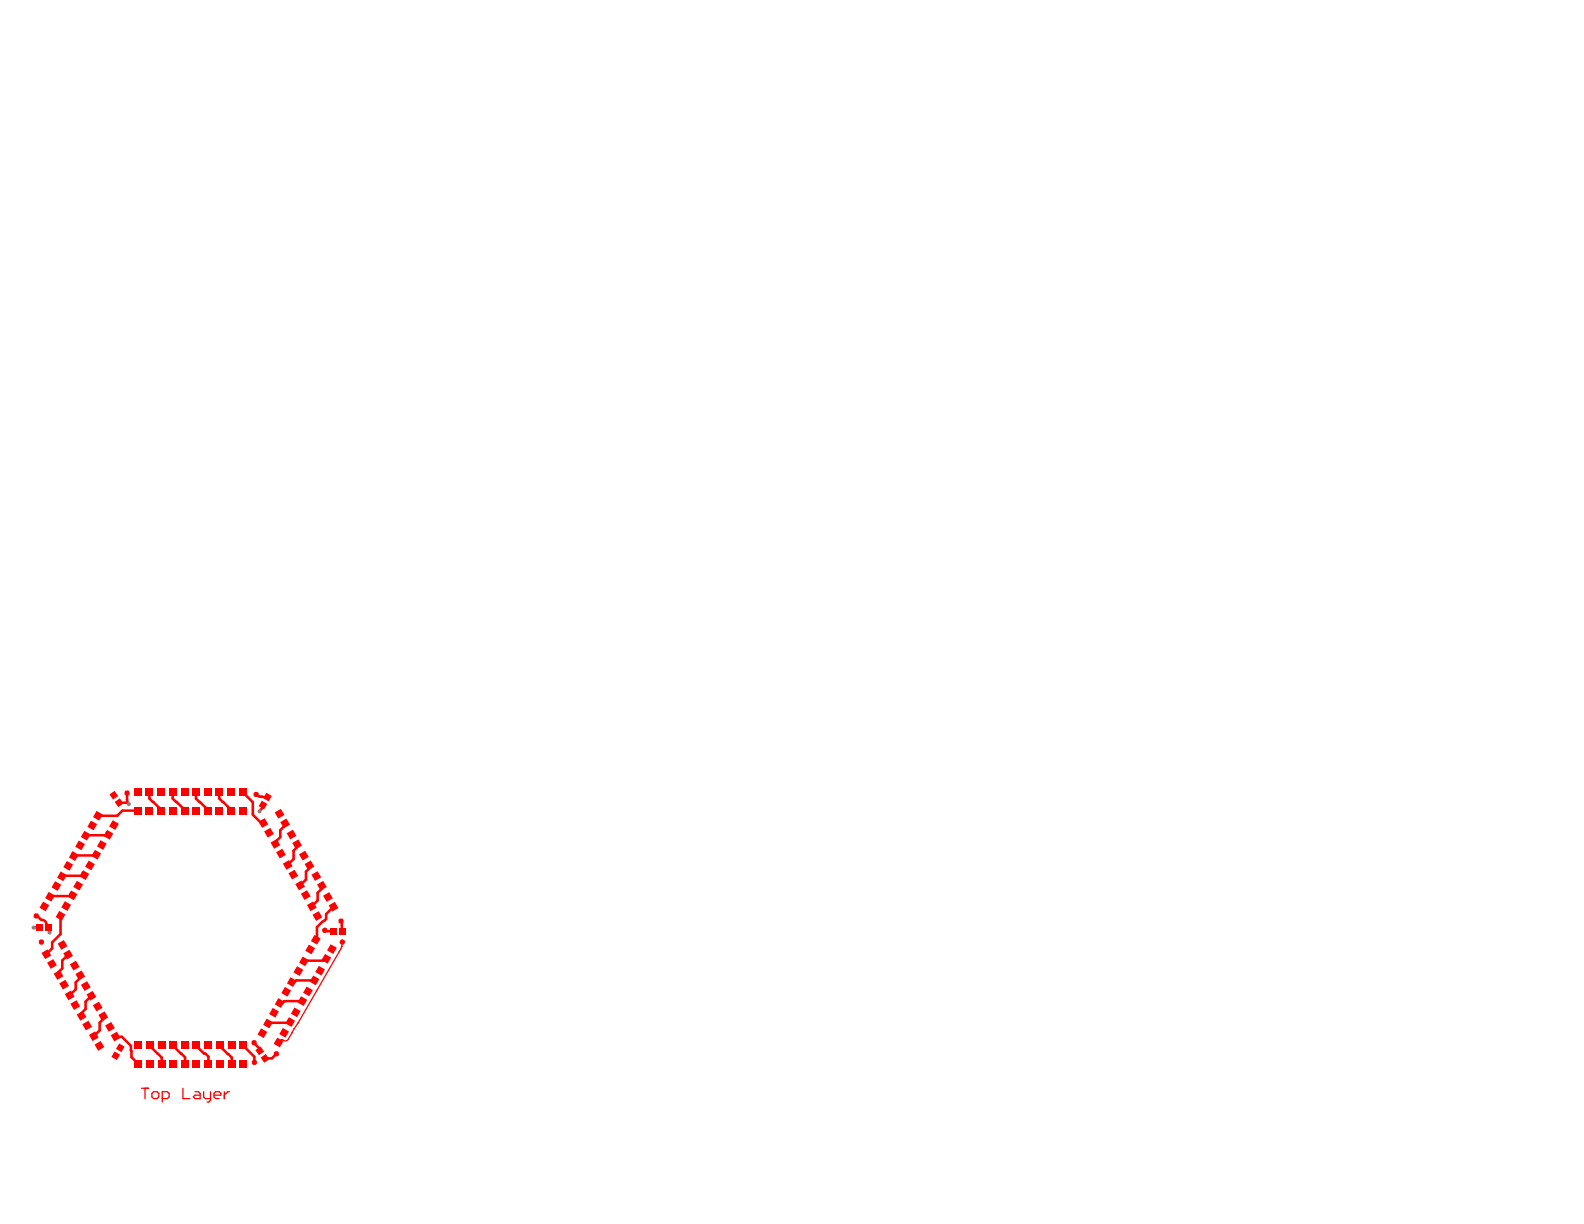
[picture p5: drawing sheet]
<svg xmlns="http://www.w3.org/2000/svg" width="279mm" height="216mm" viewBox="0 0 279 216" stroke-linecap="round" stroke-linejoin="round" font-family="sans-serif">
<g fill="none" stroke="#f00" stroke-width=".45">
<path d="M22.4 139.9a2.08 2.08 0 0 0 .3 1.9l-.3-.2h-1.4M26.4 139.7v1.2l2.1 2.1M30.5 139.7v1.2l2.1 2.1M34.6 139.7v1.2l2.1 2.1M38.7 139.7v1.2l2.1 2.1M42.8 139.7l1.8 1.8v2.2l1.5 1.5h.4M12.6 157.5l-.2 .1M12.7 158.1h-3.8l-.1 .1M12.9 150.4l-.1 .2M14.6 153.9l-.1 .1M14.8 154.5h-3.8l-.1 .1M17 150.8l-.1 .1h-3.8"/>
<path d="M18.9 146.8l-.1 .1M19 147.3l-3.9 .1M24.4 143h-2.8l-.9 .9h-3.4M45.2 140.1l.5 .4 .5 .1M46.2 140.6h.1M46.2 140.6h1M46.4 142v.4l-.6 .7M50.3 145.2v.4l-.9 .8v1.3l-.8 .8v.4M52.4 148.9v.5l-.6 .6v1.5l-1 1.1M54.6 152.6v.5l-.6 .6v1.4l-1.1 1.1M56.8 156.2v.5l-.8 .8v1.3l-1 1.1M58.8 159.9l-1.3 1.3v.9l-1.6 1.4v2.4"/>
<path d="M6.4 161.6l.3 .1a1.71 1.71 0 0 0 1.2 .7l.3 .8 .5 .5v.8M6.9 163.5l-1 .1M8.2 168.3h.1M10.7 161.5v3.3l-1.5 1.4v1.1l-1 1M12 168.4l-1 1v1.4l-.7 .7v.5M14.2 172v.5l-.9 .8v1.2l-1 1.1M16.1 175.6l-1 1.1v1.3l-.7 .7v.5M18.2 179.2v.5l-.6 .7v1.3l-1.1 1.1M53.3 176.6h-3.1l-.4 .3h-.5M55.5 172.9h-3.2l-.3 .3h-.5M57.3 164.1l.4 .2h1.1M57.4 163.9h.1"/>
<path d="M57.7 169.3l-.2 .2h-3.8M60.2 162.5l.1 .1v1.5l.2 .2M20.4 182.8l1.1 .1 1.6 1.6 .1 2 1.2 1.2M26.4 184.4l2.1 2.1v1.1M26.8 184.8h.1M27.8 185.9h.1M30.5 184.4l2.1 2.1v1.1M34.6 184.4l1.4 1.4h.2l.6 .6v1.3M38.7 184.4l2.2 2.1v1.2M42.9 184.4l2 2v1M44.8 183.9l1 1.1v.4M48.7 185.9l-.8 .8h-1.2"/>
<path d="M51.2 180.3l-.1 .1h-3.7l-.1 .1"/>
</g>
<g fill="none" stroke="#f00" stroke-width=".22">
<path d="M59.8 167.9h.1M60.3 167h.1M60.3 167l-8.4 14.4M60.3 166.2v.8M25 192h1.2M25.6 192v1.8M26.8 192.9l.3-.3h.6l.3 .3v.6l-.3 .3h-.6l-.3-.3zM28.6 193.8h.9l.3-.3v-.6l-.3-.3h-.9v1.8M32.3 192v1.8h1.2M34.4 192.6h.6l.3 .3v.9h-.9l-.3-.3 .3-.3h.9M35.9 192.6v.9l.3 .3h.9M37.1 192.6v1.5l-.3 .3h-.3"/>
<path d="M37.7 193.2h1.3v-.3l-.3-.3h-.7l-.3 .3v.6l.3 .3h.7M39.6 192.6v1.2M40.5 192.6h-.3l-.6 .6M49.6 183.4h.1M49.6 183.4l-.5 .5M51.9 181.5l-1.1 1.8a.75 .75 0 0 1-1.1 .1h-.1M51.9 181.4v.1"/>
</g>
<g fill="#808080">
<circle cx="7.3" cy="166.2" r=".36"/>
<circle cx="20.1" cy="140.3" r=".36"/>
<circle cx="57.3" cy="164.1" r=".36"/>
<circle cx="60.2" cy="162.5" r=".36"/>
<circle cx="45.8" cy="143.1" r=".36"/>
<circle cx="21.2" cy="184.8" r=".36"/>
<circle cx="48.7" cy="185.9" r=".36"/>
<circle cx="44.8" cy="183.9" r=".36"/>
<circle cx="20.1" cy="145.5" r=".36"/>
<circle cx="18" cy="149.1" r=".36"/>
<circle cx="15.9" cy="152.7" r=".36"/>
<circle cx="13.8" cy="156.2" r=".36"/>
<circle cx="11.7" cy="159.8" r=".36"/>
<circle cx="11.3" cy="173.7" r=".36"/>
<circle cx="11" cy="166.7" r=".36"/>
<circle cx="13.2" cy="170.3" r=".36"/>
<circle cx="15.1" cy="173.9" r=".36"/>
<circle cx="17.2" cy="177.5" r=".36"/>
<circle cx="19.4" cy="181.1" r=".36"/>
<circle cx="24.4" cy="184.4" r=".36"/>
<circle cx="28.5" cy="184.4" r=".36"/>
<circle cx="32.6" cy="184.4" r=".36"/>
<circle cx="36.8" cy="184.4" r=".36"/>
<circle cx="40.9" cy="184.4" r=".36"/>
<circle cx="46.3" cy="182.2" r=".36"/>
<circle cx="48.3" cy="178.6" r=".36"/>
<circle cx="50.5" cy="174.9" r=".36"/>
<circle cx="52.6" cy="171.3" r=".36"/>
<circle cx="54.8" cy="167.7" r=".36"/>
<circle cx="56" cy="161.6" r=".36"/>
<circle cx="53.9" cy="157.9" r=".36"/>
<circle cx="51.7" cy="154.3" r=".36"/>
<circle cx="49.6" cy="150.6" r=".36"/>
<circle cx="47.5" cy="146.9" r=".36"/>
<circle cx="42.8" cy="143" r=".36"/>
<circle cx="38.7" cy="143" r=".36"/>
<circle cx="34.6" cy="143" r=".36"/>
<circle cx="30.5" cy="143" r=".36"/>
<circle cx="26.4" cy="143" r=".36"/>
<circle cx="22.7" cy="141.8" r=".36"/>
<circle cx="5.9" cy="163.6" r=".36"/>
<circle cx="8.7" cy="164.5" r=".36"/>
<circle cx="55.8" cy="154.5" r=".36"/>
<circle cx="57.8" cy="158.2" r=".36"/>
<circle cx="49.3" cy="143.5" r=".36"/>
<circle cx="51.4" cy="147.2" r=".36"/>
<circle cx="12" cy="152.7" r=".36"/>
<circle cx="14.1" cy="149.1" r=".36"/>
<circle cx="47.2" cy="140.6" r=".36"/>
<circle cx="20.4" cy="186.2" r=".36"/>
<circle cx="42.9" cy="187.7" r=".36"/>
<circle cx="38.7" cy="187.7" r=".36"/>
<circle cx="34.6" cy="187.6" r=".36"/>
<circle cx="30.5" cy="187.6" r=".36"/>
<circle cx="26.4" cy="187.7" r=".36"/>
<circle cx="17.5" cy="184.5" r=".36"/>
<circle cx="15.4" cy="180.9" r=".36"/>
<circle cx="13.3" cy="177.3" r=".36"/>
<circle cx="9.2" cy="170" r=".36"/>
<circle cx="7.8" cy="159.9" r=".36"/>
<circle cx="9.9" cy="156.3" r=".36"/>
<circle cx="16.3" cy="145.6" r=".36"/>
<circle cx="24.4" cy="139.7" r=".36"/>
<circle cx="28.5" cy="139.7" r=".36"/>
<circle cx="32.6" cy="139.7" r=".36"/>
<circle cx="36.7" cy="139.7" r=".36"/>
<circle cx="40.8" cy="139.7" r=".36"/>
<circle cx="53.6" cy="150.9" r=".36"/>
<circle cx="58.7" cy="167.6" r=".36"/>
<circle cx="56.5" cy="171.2" r=".36"/>
<circle cx="54.3" cy="174.9" r=".36"/>
<circle cx="52.2" cy="178.6" r=".36"/>
<circle cx="50.1" cy="182.2" r=".36"/>
</g>
<g fill="#f00">
<path d="M42.2 183.8h1.3v1.2h-1.3z" fill-rule="evenodd"/>
<path d="M42.2 187.1h1.3v1.2h-1.3z" fill-rule="evenodd"/>
<path d="M40.3 187.1h1.2v1.2h-1.2z" fill-rule="evenodd"/>
<path d="M40.3 183.8h1.2v1.2h-1.2z" fill-rule="evenodd"/>
<path d="M44.7 139.9l.3-.2h.4l.2 .2v.5l-.2 .2h-.4l-.3-.2z" fill-rule="evenodd"/>
<path d="M21 184.1l1 .5-.6 1-.9-.6z" fill-rule="evenodd"/>
<path d="M20.2 185.5l1 .5-.6 1-1-.6z" fill-rule="evenodd"/>
<path d="M45 185.2l1-.6 .6 .9-.9 .6z" fill-rule="evenodd"/>
<path d="M46 186.5l.9-.6 .6 .9-.9 .7z" fill-rule="evenodd"/>
<path d="M48.5 185.4h.5l.2 .3v.4l-.2 .2h-.5l-.2-.2v-.4z" fill-rule="evenodd"/>
<path d="M60.1 165.8l.3-.1 .4 .2 .1 .3-.2 .4-.3 .1-.4-.3-.1-.3z" fill-rule="evenodd"/>
<path d="M56.8 163.9l.4-.3 .3 .1 .3 .3-.1 .3-.3 .3-.4-.1-.2-.3z" fill-rule="evenodd"/>
<path d="M59.7 162.2l.2-.2h.5l.2 .2v.5l-.2 .2h-.5l-.2-.2z" fill-rule="evenodd"/>
<path d="M44.6 186.9h.5l.2 .3v.4l-.2 .2h-.5l-.2-.2v-.4z" fill-rule="evenodd"/>
<path d="M47 179.7l1.1 .6-.6 1.1-1.1-.6z" fill-rule="evenodd"/>
<path d="M49.9 181.3l1.1 .6-.7 1.1-1-.6z" fill-rule="evenodd"/>
<path d="M48.9 183l1.1 .7-.6 1-1.1-.6z" fill-rule="evenodd"/>
<path d="M46.1 181.4l1 .6-.6 1.1-1.1-.6z" fill-rule="evenodd"/>
<path d="M49.1 176.1l1.1 .6-.6 1.1-1.1-.6z" fill-rule="evenodd"/>
<path d="M51.9 177.7l1.1 .6-.6 1.1-1.1-.6z" fill-rule="evenodd"/>
<path d="M51 179.4l1 .7-.6 1-1.1-.6z" fill-rule="evenodd"/>
<path d="M48.1 177.8l1.1 .6-.6 1.1-1.1-.6z" fill-rule="evenodd"/>
<path d="M51.2 172.4l1.1 .6-.6 1.1-1.1-.6z" fill-rule="evenodd"/>
<path d="M54.1 174l1.1 .6-.7 1.1-1-.6z" fill-rule="evenodd"/>
<path d="M53.1 175.7l1.1 .7-.6 1-1.1-.6z" fill-rule="evenodd"/>
<path d="M50.3 174.1l1 .6-.6 1.1-1.1-.6z" fill-rule="evenodd"/>
<path d="M53.4 168.7l1.1 .6-.7 1.1-1-.6z" fill-rule="evenodd"/>
<path d="M56.2 170.4l1.1 .6-.6 1.1-1.1-.6z" fill-rule="evenodd"/>
<path d="M55.2 172.1l1.1 .6-.6 1.1-1.1-.6z" fill-rule="evenodd"/>
<path d="M52.4 170.4l1.1 .7-.6 1-1.1-.6z" fill-rule="evenodd"/>
<path d="M55.5 164.9l1.1 .6-.7 1.1-1.1-.6z" fill-rule="evenodd"/>
<path d="M58.3 166.5l1.1 .7-.6 1.1-1.1-.7z" fill-rule="evenodd"/>
<path d="M57.3 168.3l1.1 .6-.6 1.1-1.1-.7z" fill-rule="evenodd"/>
<path d="M54.5 166.6l1.1 .6-.7 1.1-1-.6z" fill-rule="evenodd"/>
<path d="M54.1 159.6l1.1-.6 .7 1.1-1.1 .6z" fill-rule="evenodd"/>
<path d="M57 158l1.1-.6 .6 1.1-1.1 .6z" fill-rule="evenodd"/>
<path d="M58 159.7l1.1-.6 .6 1.1-1.1 .6z" fill-rule="evenodd"/>
<path d="M55.1 161.3l1.1-.6 .6 1.1-1 .6z" fill-rule="evenodd"/>
<path d="M52.1 155.9l1.1-.6 .6 1.1-1.1 .6z" fill-rule="evenodd"/>
<path d="M54.9 154.3l1.1-.6 .7 1.1-1.1 .6z" fill-rule="evenodd"/>
<path d="M55.9 156l1.1-.6 .6 1.1-1.1 .6z" fill-rule="evenodd"/>
<path d="M53.1 157.7l1.1-.7 .6 1.1-1.1 .6z" fill-rule="evenodd"/>
<path d="M49.9 152.3l1.1-.6 .6 1.1-1.1 .6z" fill-rule="evenodd"/>
<path d="M52.7 150.7l1.1-.6 .7 1.1-1.1 .6z" fill-rule="evenodd"/>
<path d="M53.7 152.4l1.1-.6 .6 1.1-1 .6z" fill-rule="evenodd"/>
<path d="M50.9 154l1.1-.6 .6 1.1-1.1 .6z" fill-rule="evenodd"/>
<path d="M47.7 148.6l1.1-.6 .6 1.1-1.1 .6z" fill-rule="evenodd"/>
<path d="M50.6 147l1.1-.7 .6 1.1-1.1 .7z" fill-rule="evenodd"/>
<path d="M51.6 148.7l1-.6 .7 1.1-1.1 .6z" fill-rule="evenodd"/>
<path d="M48.7 150.3l1.1-.6 .6 1.1-1.1 .6z" fill-rule="evenodd"/>
<path d="M45.6 144.9l1.1-.6 .6 1.1-1.1 .6z" fill-rule="evenodd"/>
<path d="M48.5 143.3l1-.6 .7 1.1-1.1 .6z" fill-rule="evenodd"/>
<path d="M49.4 145l1.1-.6 .7 1.1-1.1 .6z" fill-rule="evenodd"/>
<path d="M46.6 146.7l1.1-.7 .6 1.1-1.1 .6z" fill-rule="evenodd"/>
<path d="M36.1 183.8h1.3v1.2h-1.3z" fill-rule="evenodd"/>
<path d="M36.1 187.1h1.3v1.2h-1.3z" fill-rule="evenodd"/>
<path d="M38.1 187.1h1.3v1.2h-1.3z" fill-rule="evenodd"/>
<path d="M38.1 183.8h1.3v1.2h-1.3z" fill-rule="evenodd"/>
<path d="M8 163h1.1v1.1h-1.1z" fill-rule="evenodd"/>
<path d="M6.4 163h1.1v1.1h-1.1z" fill-rule="evenodd"/>
<path d="M44.4 183.7l.2-.2h.4l.3 .2v.4l-.3 .3h-.4l-.2-.3z" fill-rule="evenodd"/>
<path d="M42.2 142.4h1.2v1.2h-1.2z" fill-rule="evenodd"/>
<path d="M42.2 139.1h1.2v1.2h-1.2z" fill-rule="evenodd"/>
<path d="M40.2 139.1h1.2v1.2h-1.2z" fill-rule="evenodd"/>
<path d="M40.2 142.4h1.2v1.2h-1.2z" fill-rule="evenodd"/>
<path d="M36.1 142.4h1.2v1.2h-1.2z" fill-rule="evenodd"/>
<path d="M36.1 139.1h1.2v1.2h-1.2z" fill-rule="evenodd"/>
<path d="M38 139.1h1.3v1.2h-1.3z" fill-rule="evenodd"/>
<path d="M38 142.4h1.3v1.2h-1.3z" fill-rule="evenodd"/>
<path d="M33.9 142.4h1.3v1.2h-1.3z" fill-rule="evenodd"/>
<path d="M33.9 139.1h1.3v1.2h-1.3z" fill-rule="evenodd"/>
<path d="M32 139.1h1.2v1.2h-1.2z" fill-rule="evenodd"/>
<path d="M32 142.4h1.2v1.2h-1.2z" fill-rule="evenodd"/>
<path d="M27.9 142.4h1.2v1.2h-1.2z" fill-rule="evenodd"/>
<path d="M27.9 139.1h1.2v1.2h-1.2z" fill-rule="evenodd"/>
<path d="M29.8 139.1h1.3v1.2h-1.3z" fill-rule="evenodd"/>
<path d="M29.8 142.4h1.3v1.2h-1.3z" fill-rule="evenodd"/>
<path d="M25.7 142.4h1.3v1.2h-1.3z" fill-rule="evenodd"/>
<path d="M25.7 139.1h1.3v1.2h-1.3z" fill-rule="evenodd"/>
<path d="M23.7 139.1h1.3v1.2h-1.3z" fill-rule="evenodd"/>
<path d="M23.7 142.4h1.3v1.2h-1.3z" fill-rule="evenodd"/>
<path d="M18.9 146.4l1.1 .6-.6 1.1-1.1-.6z" fill-rule="evenodd"/>
<path d="M16 144.7l1.1 .7-.6 1.1-1.1-.7z" fill-rule="evenodd"/>
<path d="M17 143l1.1 .7-.6 1.1-1.1-.7z" fill-rule="evenodd"/>
<path d="M19.9 144.7l1.1 .6-.7 1.1-1-.6z" fill-rule="evenodd"/>
<path d="M17.7 148.2l1.1 .6-.6 1.1-1.1-.6z" fill-rule="evenodd"/>
<path d="M14.9 146.5l1.1 .7-.7 1.1-1-.7z" fill-rule="evenodd"/>
<path d="M13.9 148.3l1.1 .6-.6 1.1-1.1-.7z" fill-rule="evenodd"/>
<path d="M16.7 149.9l1.1 .6-.6 1.1-1.1-.6z" fill-rule="evenodd"/>
<path d="M14.6 153.5l1.1 .6-.6 1.1-1.1-.6z" fill-rule="evenodd"/>
<path d="M11.8 151.9l1.1 .6-.6 1.1-1.1-.6z" fill-rule="evenodd"/>
<path d="M12.8 150.2l1.1 .6-.7 1.1-1-.7z" fill-rule="evenodd"/>
<path d="M15.6 151.8l1.1 .6-.6 1.1-1.1-.6z" fill-rule="evenodd"/>
<path d="M13.6 155.4l1 .6-.6 1.1-1.1-.6z" fill-rule="evenodd"/>
<path d="M10.7 153.7l1.1 .6-.6 1.1-1.1-.6z" fill-rule="evenodd"/>
<path d="M9.7 155.4l1.1 .7-.6 1-1.1-.6z" fill-rule="evenodd"/>
<path d="M12.6 157.1l1.1 .6-.7 1.1-1.1-.6z" fill-rule="evenodd"/>
<path d="M10.4 160.7l1.1 .6-.6 1.1-1.1-.6z" fill-rule="evenodd"/>
<path d="M7.6 159l1.1 .7-.6 1-1.1-.6z" fill-rule="evenodd"/>
<path d="M8.6 157.3l1.1 .6-.7 1.1-1-.6z" fill-rule="evenodd"/>
<path d="M11.4 159l1.1 .6-.6 1.1-1.1-.6z" fill-rule="evenodd"/>
<path d="M10.2 166.4l1.1-.6 .6 1.1-1.1 .6z" fill-rule="evenodd"/>
<path d="M7.3 168.1l1.1-.6 .6 1-1 .7z" fill-rule="evenodd"/>
<path d="M8.3 169.8l1.1-.6 .6 1.1-1.1 .6z" fill-rule="evenodd"/>
<path d="M11.2 168.2l1-.7 .7 1.1-1.1 .6z" fill-rule="evenodd"/>
<path d="M13.3 171.8l1.1-.6 .6 1.1-1.1 .6z" fill-rule="evenodd"/>
<path d="M10.5 173.5l1-.7 .7 1.1-1.1 .6z" fill-rule="evenodd"/>
<path d="M9.5 171.7l1.1-.6 .6 1.1-1.1 .6z" fill-rule="evenodd"/>
<path d="M12.3 170.1l1.1-.6 .6 1.1-1.1 .6z" fill-rule="evenodd"/>
<path d="M14.3 173.7l1.1-.6 .6 1.1-1.1 .6z" fill-rule="evenodd"/>
<path d="M11.4 175.3l1.1-.6 .6 1.1-1 .6z" fill-rule="evenodd"/>
<path d="M12.4 177.1l1.1-.7 .6 1.1-1.1 .6z" fill-rule="evenodd"/>
<path d="M15.3 175.4l1.1-.6 .6 1.1-1.1 .6z" fill-rule="evenodd"/>
<path d="M17.4 179l1.1-.6 .6 1.1-1.1 .6z" fill-rule="evenodd"/>
<path d="M14.5 180.7l1.1-.7 .6 1.1-1.1 .7z" fill-rule="evenodd"/>
<path d="M13.5 179l1.1-.7 .6 1.1-1 .6z" fill-rule="evenodd"/>
<path d="M16.4 177.3l1.1-.6 .6 1.1-1.1 .6z" fill-rule="evenodd"/>
<path d="M18.5 180.9l1.1-.6 .7 1.1-1.1 .6z" fill-rule="evenodd"/>
<path d="M15.7 182.5l1.1-.6 .6 1.1-1.1 .6z" fill-rule="evenodd"/>
<path d="M16.7 184.3l1.1-.7 .6 1.1-1.1 .6z" fill-rule="evenodd"/>
<path d="M19.5 182.6l1.1-.6 .6 1.1-1 .6z" fill-rule="evenodd"/>
<path d="M25.8 183.8h1.2v1.2h-1.2z" fill-rule="evenodd"/>
<path d="M25.8 187.1h1.2v1.2h-1.2z" fill-rule="evenodd"/>
<path d="M23.8 187.1h1.2v1.2h-1.2z" fill-rule="evenodd"/>
<path d="M23.8 183.8h1.2v1.2h-1.2z" fill-rule="evenodd"/>
<path d="M29.9 183.7h1.2v1.3h-1.2z" fill-rule="evenodd"/>
<path d="M29.9 187h1.2v1.3h-1.2z" fill-rule="evenodd"/>
<path d="M27.9 187h1.3v1.3h-1.3z" fill-rule="evenodd"/>
<path d="M27.9 183.7h1.3v1.3h-1.3z" fill-rule="evenodd"/>
<path d="M34 183.7h1.2v1.3h-1.2z" fill-rule="evenodd"/>
<path d="M34 187h1.2v1.3h-1.2z" fill-rule="evenodd"/>
<path d="M32 187h1.3v1.3h-1.3z" fill-rule="evenodd"/>
<path d="M32 183.7h1.3v1.3h-1.3z" fill-rule="evenodd"/>
<path d="M20.2 141.5l.9-.7 .7 .9-.9 .7z" fill-rule="evenodd"/>
<path d="M19.3 140.1l.9-.6 .7 .9-1 .6z" fill-rule="evenodd"/>
<path d="M46.2 141.2l.9 .6-.5 1-1-.6z" fill-rule="evenodd"/>
<path d="M47 139.8l1 .6-.6 1-1-.6z" fill-rule="evenodd"/>
<path d="M58.3 163.7h1.1v1.1h-1.1z" fill-rule="evenodd"/>
<path d="M59.9 163.7h1.1v1.1h-1.1z" fill-rule="evenodd"/>
<path d="M6.2 161.1h.4l.2 .2v.5l-.2 .2h-.4l-.3-.2v-.5z" fill-rule="evenodd"/>
<path d="M22 139.7l.2-.3h.4l.3 .3v.4l-.3 .2h-.4l-.2-.2z" fill-rule="evenodd"/>
<path d="M7.1 165.7h.4l.3 .2v.5l-.3 .2h-.4l-.2-.2v-.5z" fill-rule="evenodd"/>
</g>
</svg>
